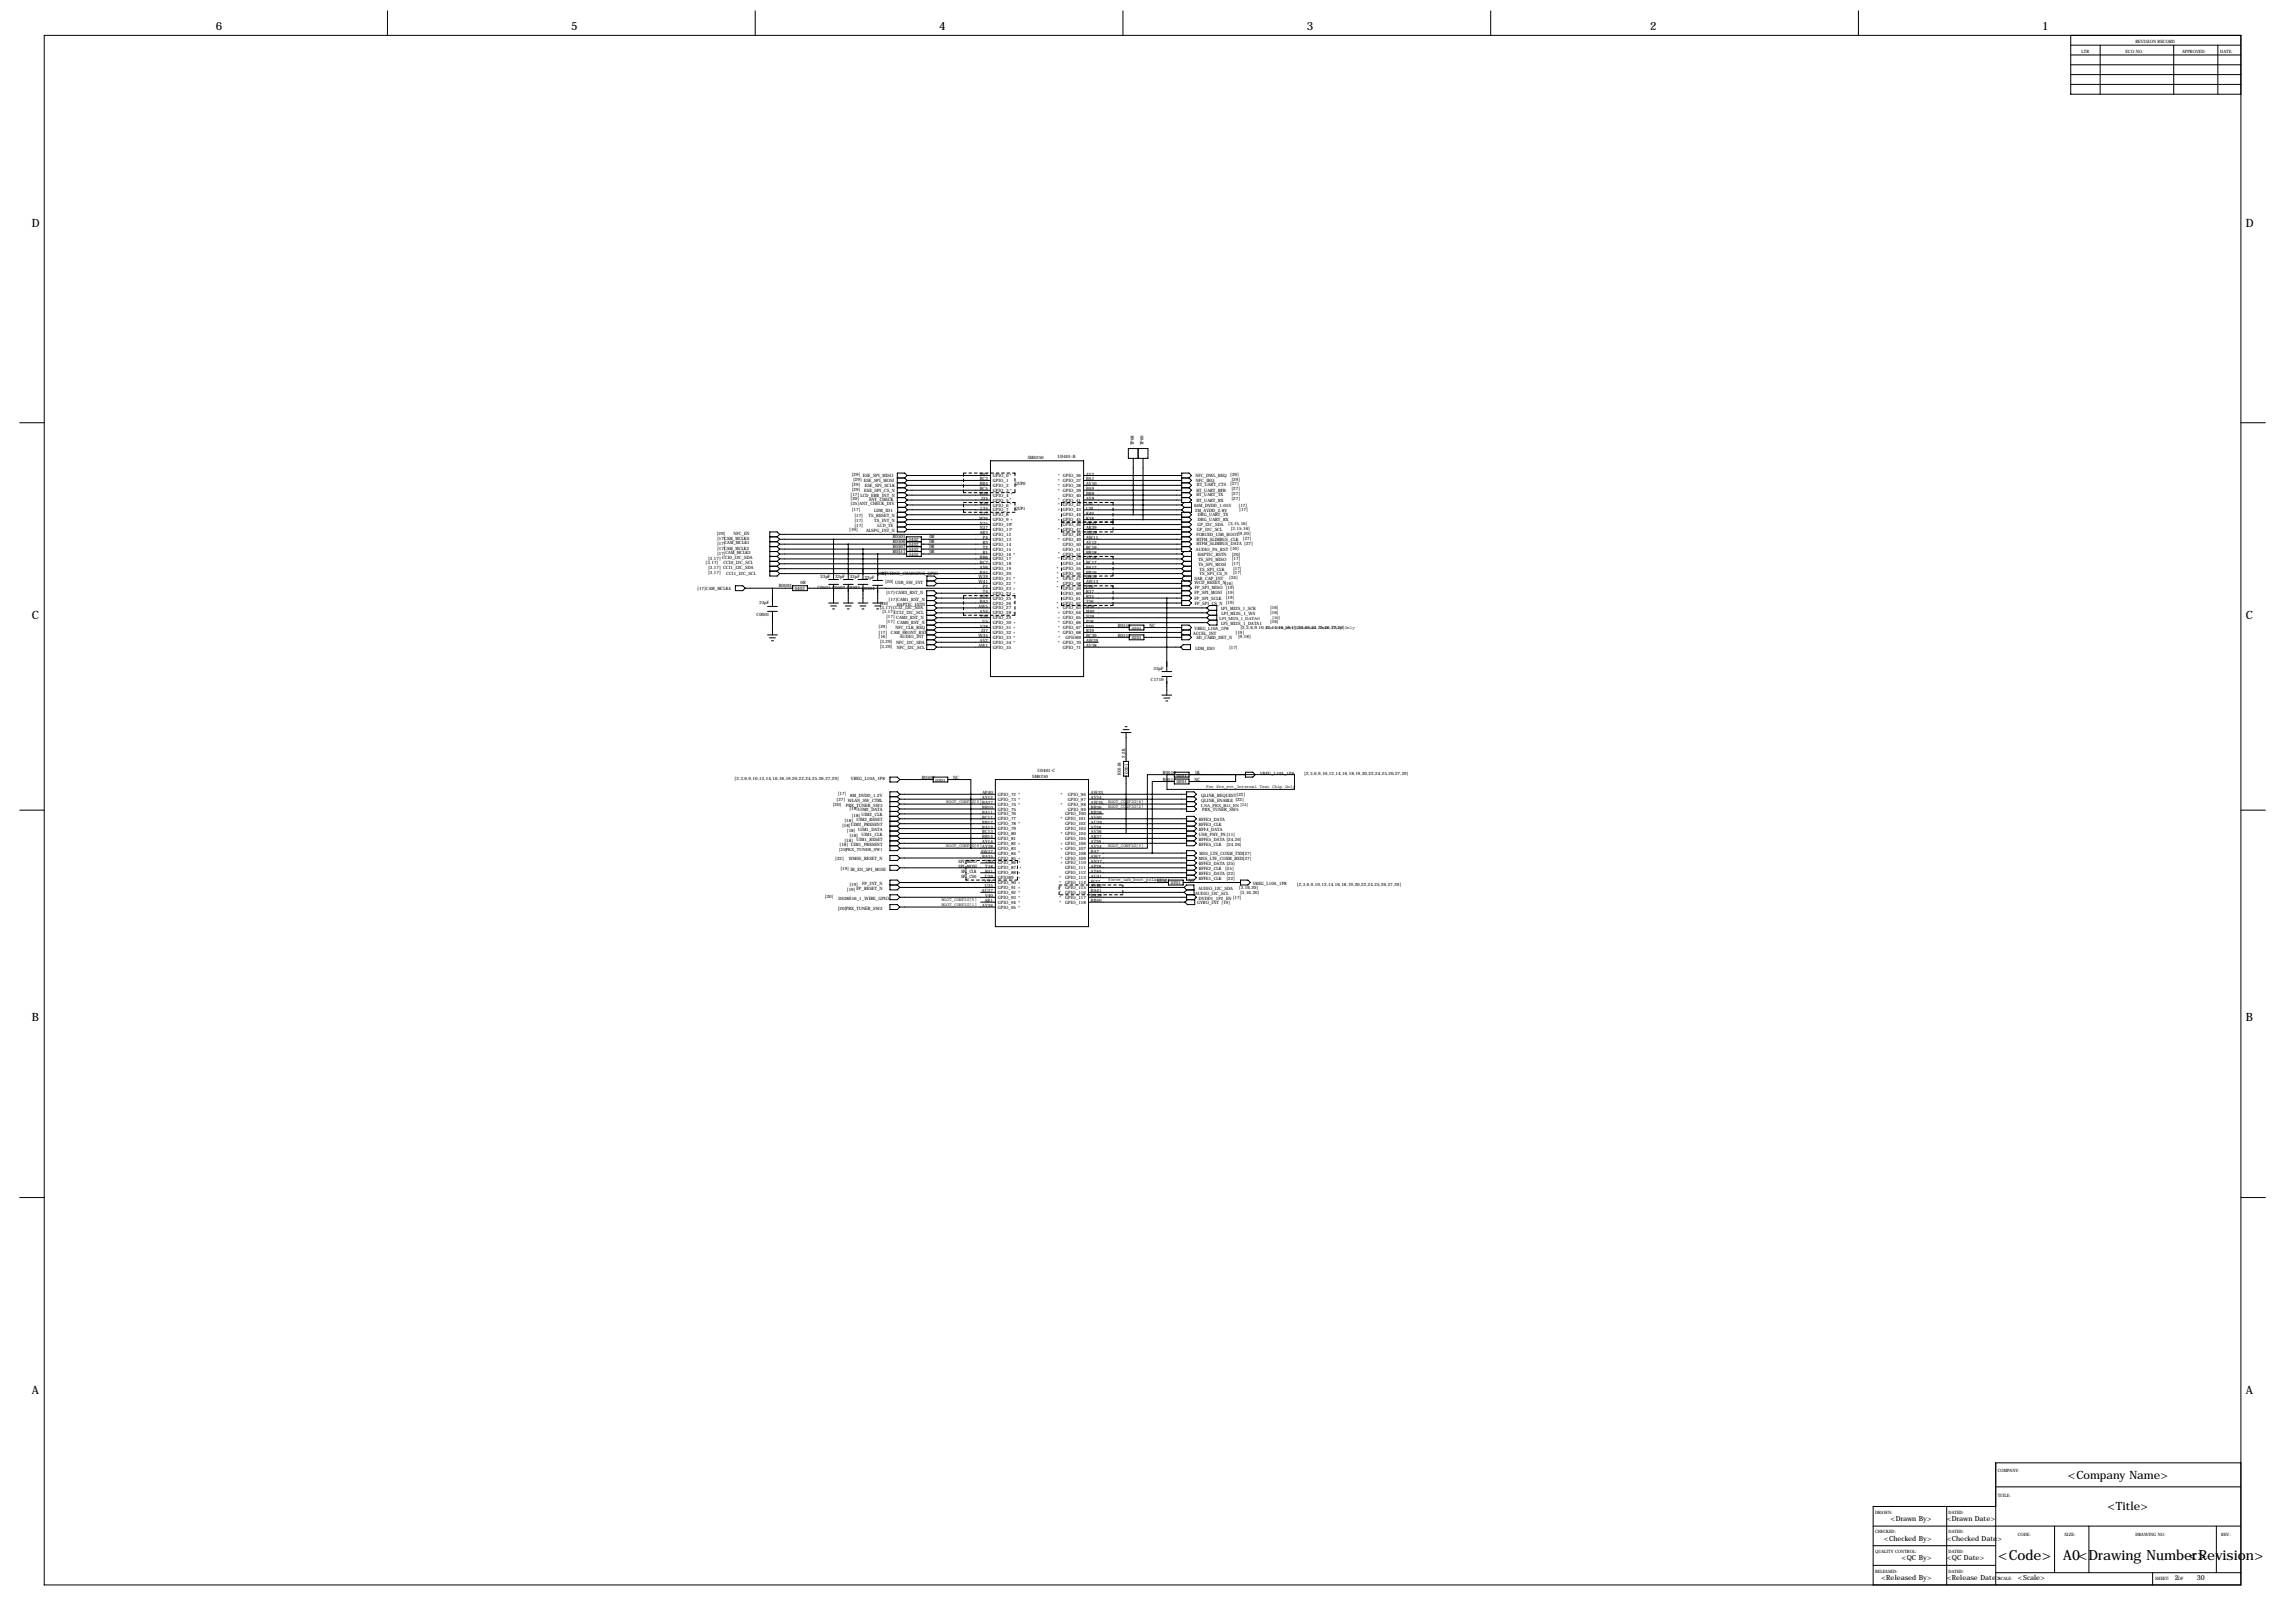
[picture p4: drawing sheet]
<svg xmlns="http://www.w3.org/2000/svg" width="1189mm" height="841mm" viewBox="0 0 1189 841" stroke-linecap="round" stroke-linejoin="round" font-family="sans-serif">
<defs><g id="words">
<g font-size="7.3">
<text x="1035" y="808">&lt;Code&gt;</text>
<text x="1069" y="808">A0&lt;Drawing Number&gt;</text>
<text x="1133" y="808">&lt;Revision&gt;</text>
</g>
<g font-size="5.9">
<text x="112" y="16">6</text>
<text x="296" y="16">5</text>
<text x="486" y="16">4</text>
<text x="677" y="16">3</text>
<text x="855" y="16">2</text>
<text x="1058" y="16">1</text>
<text x="17" y="117">D</text>
<text x="1163" y="117">D</text>
<text x="17" y="321">C</text>
<text x="1163" y="321">C</text>
<text x="17" y="529">B</text>
<text x="1163" y="529">B</text>
<text x="17" y="722">A</text>
<text x="1163" y="722">A</text>
<text x="1071" y="766">&lt;Company Name&gt;</text>
<text x="1092" y="782">&lt;Title&gt;</text>
</g>
<g font-size="3.6">
<text x="979" y="788">&lt;Drawn By&gt;</text>
<text x="1008" y="788">&lt;Drawn Date&gt;</text>
<text x="976" y="798">&lt;Checked By&gt;</text>
<text x="1008" y="798">&lt;Checked Date&gt;</text>
<text x="985" y="808">&lt;QC By&gt;</text>
<text x="1008" y="808">&lt;QC Date&gt;</text>
<text x="974" y="818">&lt;Released By&gt;</text>
<text x="1008" y="818">&lt;Release Date&gt;</text>
<text x="1045" y="818">&lt;Scale&gt;</text>
<text x="1127" y="818">2</text>
<text x="1138" y="818">30</text>
</g>
<g font-size="2.3">
<text x="1106" y="22">REVISION RECORD</text>
<text x="1078" y="27">LTR</text>
<text x="1101" y="27">ECO NO:</text>
<text x="1130" y="27">APPROVED:</text>
<text x="1150" y="27">DATE:</text>
<text x="587" y="231" transform="rotate(-90 587 231)">TP68</text>
<text x="592" y="231" transform="rotate(-90 592 231)">TP69</text>
<text x="532" y="238">SM6250</text>
<text x="548" y="237">U0401-B</text>
<text x="441" y="247">[29] ESE_SPI_MISO</text>
<text x="441" y="252">[29]</text>
<text x="442" y="249">[29]</text>
<text x="447" y="250">ESE_SPI_MOSI</text>
<text x="508" y="246">BB2</text>
<text x="508" y="249">BC3</text>
<text x="508" y="251">BB4</text>
<text x="514" y="247">GPIO_0*</text>
<text x="514" y="250">GPIO_1</text>
<text x="526" y="251">QUP0</text>
<text x="548" y="247">* GPIO_36</text>
<text x="548" y="250">* GPIO_37</text>
<text x="563" y="246">AY2</text>
<text x="563" y="249">BA1</text>
<text x="563" y="251">AY10</text>
<text x="619" y="247">NFC_DWL_REQ</text>
<text x="619" y="250">NFC_IRQ</text>
<text x="620" y="252">BT_UART_CTS</text>
<text x="637" y="247">[29]</text>
<text x="637" y="251">[27]</text>
<text x="638" y="249">[29]</text>
<text x="441" y="257">[17] LCD_ERR_INT_N</text>
<text x="441" y="255">[29]</text>
<text x="448" y="255">ESE_SPI_CS_N</text>
<text x="448" y="252">ESE_SPI_SCLK</text>
<text x="508" y="254">BC5</text>
<text x="508" y="256">H36</text>
<text x="514" y="252">GPIO_2</text>
<text x="514" y="255">GPIO_3 *</text>
<text x="514" y="257">GPIO_4 *</text>
<text x="548" y="252">* GPIO_38</text>
<text x="548" y="255">* GPIO_39</text>
<text x="551" y="257">GPIO_40</text>
<text x="563" y="254">BA9</text>
<text x="563" y="256">BB8</text>
<text x="620" y="255">BT_UART_RFR</text>
<text x="620" y="257">BT_UART_TX</text>
<text x="638" y="254">[27]</text>
<text x="638" y="257">[27]</text>
<text x="441" y="259">[20]</text>
<text x="441" y="262">[25]ANT_CHECK_DIV</text>
<text x="450" y="260">ANT_CHECK</text>
<text x="508" y="262">K36</text>
<text x="508" y="259">J35</text>
<text x="514" y="260">GPIO_5*</text>
<text x="514" y="262">GPIO_6*</text>
<text x="548" y="260">* GPIO_41</text>
<text x="548" y="262">*</text>
<text x="551" y="262">GPIO_42</text>
<text x="563" y="259">AY8</text>
<text x="563" y="262">L41</text>
<text x="619" y="263">64M_DVDD_1.05V</text>
<text x="620" y="260">BT_UART_RX</text>
<text x="638" y="259">[27]</text>
<text x="642" y="262">[17]</text>
<text x="441" y="264">[17]</text>
<text x="443" y="268">[17]</text>
<text x="450" y="268">TS_RESET_N</text>
<text x="453" y="265">LDM_ID1</text>
<text x="507" y="269">M36</text>
<text x="508" y="264">L35</text>
<text x="508" y="267">L37</text>
<text x="514" y="265">GPIO_7</text>
<text x="514" y="267">GPIO_8</text>
<text x="514" y="270">GPIO_9 *</text>
<text x="526" y="264">QUP1</text>
<text x="548" y="265">*</text>
<text x="551" y="265">GPIO_43</text>
<text x="551" y="267">GPIO_44</text>
<text x="551" y="270">GPIO_45</text>
<text x="563" y="264">L39</text>
<text x="563" y="267">K40</text>
<text x="563" y="269">K38</text>
<text x="619" y="265">2M_AVDD_2.8V</text>
<text x="621" y="267">DBG_UART_TX</text>
<text x="621" y="270">DBG_UART_RX</text>
<text x="642" y="264">[17]</text>
<text x="440" y="275">[19]</text>
<text x="443" y="270">[17]</text>
<text x="443" y="273">[17]</text>
<text x="449" y="275">ALSPG_INT_N</text>
<text x="453" y="270">TS_INT_N</text>
<text x="455" y="273">LCD_TE</text>
<text x="508" y="272">N35</text>
<text x="508" y="274">N37</text>
<text x="514" y="273">GPIO_10*</text>
<text x="514" y="275">GPIO_11*</text>
<text x="548" y="270">*</text>
<text x="548" y="275">*</text>
<text x="551" y="273">GPIO_46</text>
<text x="551" y="275">GPIO_47</text>
<text x="563" y="272">AR41</text>
<text x="563" y="274">AR39</text>
<text x="620" y="275">GP_I2C_SCL</text>
<text x="620" y="272">GP_I2C_SDA</text>
<text x="636" y="272">[3,15,16]</text>
<text x="638" y="275">[3,15,16]</text>
<text x="371" y="277">[29]</text>
<text x="371" y="280">[17]CAM_MCLK0</text>
<text x="380" y="277">NFC_EN</text>
<text x="462" y="279">R0505</text>
<text x="462" y="281">R0506</text>
<text x="471" y="280">0402</text>
<text x="481" y="279">0R</text>
<text x="481" y="281">0R</text>
<text x="508" y="277">AR3</text>
<text x="509" y="282">R3</text>
<text x="509" y="279">P4</text>
<text x="514" y="278">GPIO_12</text>
<text x="514" y="280">GPIO_13</text>
<text x="548" y="280">* GPIO_49</text>
<text x="551" y="278">GPIO_48</text>
<text x="563" y="277">AN39</text>
<text x="563" y="279">AW11</text>
<text x="563" y="282">AV12</text>
<text x="620" y="278">FORCED_USB_BOOT</text>
<text x="620" y="280">BTFM_SLIMBUS_CLK</text>
<text x="641" y="277">[9,20]</text>
<text x="644" y="280">[27]</text>
<text x="371" y="282">[17]CAM_MCLK1</text>
<text x="371" y="285">[17]CAM_MCLK2</text>
<text x="371" y="287">[17]CAM_MCLK3</text>
<text x="462" y="286">R0511</text>
<text x="462" y="284">R0507</text>
<text x="471" y="288">0402</text>
<text x="471" y="283">0402</text>
<text x="471" y="285">0402</text>
<text x="481" y="286">0R</text>
<text x="481" y="284">0R</text>
<text x="509" y="287">R1</text>
<text x="509" y="284">T2</text>
<text x="514" y="283">GPIO_14</text>
<text x="514" y="285">GPIO_15</text>
<text x="514" y="288">GPIO_16 *</text>
<text x="548" y="287">* GPIO_52</text>
<text x="551" y="283">GPIO_50</text>
<text x="551" y="285">GPIO_51</text>
<text x="563" y="284">BC19</text>
<text x="563" y="287">BB18</text>
<text x="620" y="285">AUDIO_PA_RST [16]</text>
<text x="620" y="282">BTFM_SLIMBUS_DATA [27]</text>
<text x="620" y="288">HAPTIC_RSTN</text>
<text x="366" y="292">[3,17]</text>
<text x="367" y="290">[3,17] CCI0_I2C_SDA</text>
<text x="375" y="292">CCI0_I2C_SCL</text>
<text x="508" y="289">BB6</text>
<text x="508" y="292">BC7</text>
<text x="514" y="290">GPIO_17</text>
<text x="514" y="293">GPIO_18</text>
<text x="548" y="290">*</text>
<text x="551" y="290">GPIO_53</text>
<text x="551" y="293">GPIO_54</text>
<text x="563" y="289">AY18</text>
<text x="563" y="292">BC17</text>
<text x="621" y="291">TS_SPI_MISO</text>
<text x="621" y="293">TS_SPI_MOSI</text>
<text x="638" y="288">[20]</text>
<text x="638" y="290">[17]</text>
<text x="638" y="293">[17]</text>
<text x="367" y="295">[3,17] CCI1_I2C_SDA</text>
<text x="367" y="297">[3,17]</text>
<text x="376" y="298">CCI1_I2C_SCL</text>
<text x="425" y="299">33pF</text>
<text x="433" y="299">33pF</text>
<text x="440" y="299">33pF</text>
<text x="448" y="300">33pF</text>
<text x="455" y="298">[20]</text>
<text x="457" y="298">REVERSE_CHARGING_GPIO</text>
<text x="507" y="300">W39</text>
<text x="508" y="295">AY6</text>
<text x="508" y="297">BA5</text>
<text x="514" y="295">GPIO_19</text>
<text x="514" y="298">GPIO_20</text>
<text x="547" y="295">*</text>
<text x="547" y="298">*</text>
<text x="551" y="295">GPIO_55</text>
<text x="551" y="298">GPIO_56</text>
<text x="563" y="295">BA17</text>
<text x="563" y="297">BB16</text>
<text x="563" y="300">BA15</text>
<text x="621" y="296">TS_SPI_CLK</text>
<text x="621" y="298">TS_SPI_CS_N</text>
<text x="639" y="295">[17]</text>
<text x="639" y="297">[17]</text>
<text x="361" y="305">[17]CAM_MCLK4</text>
<text x="403" y="304">R0003</text>
<text x="412" y="306">0402</text>
<text x="415" y="303">0R</text>
<text x="424" y="305">C0501 C0502 C0503 C0504</text>
<text x="458" y="302">[20] USB_SW_INT</text>
<text x="507" y="302">W41</text>
<text x="509" y="305">P2</text>
<text x="514" y="300">GPIO_21 *</text>
<text x="514" y="303">GPIO_22 *</text>
<text x="514" y="306">GPIO_23 *</text>
<text x="547" y="301">*</text>
<text x="547" y="303">*</text>
<text x="547" y="305">*</text>
<text x="551" y="306">GPIO_59</text>
<text x="551" y="300">GPIO_57</text>
<text x="551" y="303">GPIO_58</text>
<text x="563" y="302">AW13</text>
<text x="563" y="305">P36</text>
<text x="619" y="302">WCD_RESET_N[16]</text>
<text x="619" y="300">SAR_CAP_INT</text>
<text x="619" y="305">FP_SPI_MISO [19]</text>
<text x="637" y="300">[24]</text>
<text x="459" y="308">[17] CAM3_RST_N</text>
<text x="460" y="311">[17]CAM1_RST_N</text>
<text x="508" y="310">AT2</text>
<text x="509" y="307">T4</text>
<text x="514" y="308">GPIO_24 *</text>
<text x="514" y="311">GPIO_25</text>
<text x="551" y="308">GPIO_60</text>
<text x="551" y="311">GPIO_61</text>
<text x="563" y="307">R37</text>
<text x="563" y="310">R35</text>
<text x="619" y="308">FP_SPI_MOSI</text>
<text x="619" y="311">FP_SPI_SCLK</text>
<text x="635" y="308">[19]</text>
<text x="635" y="310">[19]</text>
<text x="393" y="313">33pF</text>
<text x="456" y="315">[3,17]CCI2_I2C_SDA</text>
<text x="456" y="313">[20]</text>
<text x="457" y="318">[3,17]CCI2_I2C_SCL</text>
<text x="465" y="314">HAPTIC_INTN</text>
<text x="507" y="315">AW5</text>
<text x="508" y="312">BA3</text>
<text x="508" y="317">AY4</text>
<text x="514" y="313">GPIO_26 *</text>
<text x="514" y="316">GPIO_27</text>
<text x="547" y="313">*</text>
<text x="547" y="316">*</text>
<text x="551" y="313">GPIO_62</text>
<text x="551" y="316">GPIO_63</text>
<text x="563" y="312">T36</text>
<text x="563" y="315">M38</text>
<text x="563" y="317">M40</text>
<text x="619" y="313">FP_SPI_CS_N</text>
<text x="633" y="316">LPI_MI2S_1_SCK</text>
<text x="635" y="313">[19]</text>
<text x="658" y="318">[16]</text>
<text x="658" y="315">[16]</text>
<text x="392" y="319">C0001</text>
<text x="459" y="320">[17] CAM2_RST_N</text>
<text x="459" y="323">[17] CAM0_RST_N</text>
<text x="508" y="320">V36</text>
<text x="509" y="323">U5</text>
<text x="514" y="318">GPIO_28 *</text>
<text x="514" y="321">GPIO_29</text>
<text x="514" y="323">GPIO_30 *</text>
<text x="548" y="318">* GPIO_64</text>
<text x="548" y="321">* GPIO_65</text>
<text x="548" y="323">* GPIO_66</text>
<text x="563" y="320">N39</text>
<text x="563" y="323">P38</text>
<text x="632" y="321">LPI_MI2S_1_DATA0</text>
<text x="633" y="324">LPI_MI2S_1_DATA1</text>
<text x="633" y="318">LPI_MI2S_1_WS</text>
<text x="658" y="323">[16]</text>
<text x="659" y="321">[16]</text>
<text x="455" y="328">[17]</text>
<text x="455" y="325">[29]</text>
<text x="462" y="329">CAM_FRONT_RST</text>
<text x="464" y="326">NFC_CLK_REQ</text>
<text x="508" y="325">V38</text>
<text x="508" y="328">J37</text>
<text x="514" y="326">GPIO_31 *</text>
<text x="514" y="328">GPIO_32</text>
<text x="525" y="329">*</text>
<text x="548" y="326">* GPIO_67</text>
<text x="548" y="328">* GPIO_68</text>
<text x="563" y="325">P40</text>
<text x="563" y="328">R39</text>
<text x="579" y="330">R0514</text>
<text x="579" y="325">R0516</text>
<text x="586" y="326">0201</text>
<text x="595" y="325">NC</text>
<text x="618" y="329">ACCEL_INT</text>
<text x="619" y="326">VREG_L10A_1P8</text>
<text x="640" y="328">[19]</text>
<text x="643" y="326">[2,3,6,9,10,12,14,16,18,19,20,22,24,25,26,27,29]</text>
<text x="656" y="326">For Pre_evt_Internal Test Chip Only</text>
<text x="455" y="330">[16]</text>
<text x="456" y="333">[3,29]</text>
<text x="456" y="336">[3,29]</text>
<text x="464" y="333">NFC_I2C_SDA</text>
<text x="466" y="331">AUDIO_INT</text>
<text x="507" y="335">AW1</text>
<text x="507" y="330">W35</text>
<text x="508" y="333">AV2</text>
<text x="514" y="331">GPIO_33 *</text>
<text x="514" y="333">GPIO_34 *</text>
<text x="548" y="334">* GPIO_70</text>
<text x="548" y="331">*</text>
<text x="552" y="331">GPIO69</text>
<text x="563" y="330">BC39</text>
<text x="563" y="333">AW39</text>
<text x="563" y="335">AV38</text>
<text x="586" y="331">0201</text>
<text x="620" y="331">SD_CARD_DET_N</text>
<text x="641" y="330">[9,18]</text>
<text x="465" y="336">NFC_I2C_SCL</text>
<text x="514" y="336">GPIO_35</text>
<text x="551" y="336">GPIO_71</text>
<text x="619" y="337">LDM_IDO</text>
<text x="637" y="336">[17]</text>
<text x="598" y="347">33pF</text>
<text x="596" y="353">C1719</text>
<text x="583" y="393" transform="rotate(-90 583 393)">2.2K</text>
<text x="537" y="400">U0401-C</text>
<text x="581" y="402" transform="rotate(-90 581 402)">R0518</text>
<text x="584" y="401" transform="rotate(-90 584 401)">0201</text>
<text x="602" y="401">R0510</text>
<text x="619" y="401">1K</text>
<text x="653" y="401">VREG_L10A_1P8</text>
<text x="676" y="402">[2,3,6,9,10,12,14,16,18,19,20,22,24,25,26,27,29]</text>
<text x="381" y="404">[2,3,6,9,10,12,14,16,18,19,20,22,24,25,26,27,29]</text>
<text x="441" y="404">VREG_L10A_1P8</text>
<text x="477" y="404">R0509</text>
<text x="485" y="405">0201</text>
<text x="494" y="403">NC</text>
<text x="535" y="403">SM6250</text>
<text x="602" y="405">R0517</text>
<text x="610" y="406">0201</text>
<text x="610" y="402">0201</text>
<text x="619" y="404">NC</text>
<text x="434" y="412">[17]</text>
<text x="440" y="413">8M_DVDD_1.2V</text>
<text x="509" y="414">AY12</text>
<text x="509" y="411">AP40</text>
<text x="517" y="412">GPIO_72 *</text>
<text x="549" y="412">*</text>
<text x="553" y="412">GPIO_96</text>
<text x="565" y="411">AW33</text>
<text x="565" y="414">AY34</text>
<text x="622" y="413">QLINK_REQUEST[22]</text>
<text x="625" y="408">For Pre_evt_Internal Test Chip Only</text>
<text x="431" y="418">[20]</text>
<text x="433" y="415">[27] WLAN_SW_CTRL</text>
<text x="438" y="418">PRX_TUNER_SW3</text>
<text x="440" y="419">[18]</text>
<text x="490" y="416">BOOT_CONFIG[0]</text>
<text x="509" y="416">BA37</text>
<text x="509" y="419">BB10</text>
<text x="517" y="415">GPIO_73 *</text>
<text x="517" y="417">GPIO_74 *</text>
<text x="517" y="420">GPIO_75</text>
<text x="549" y="418">*</text>
<text x="553" y="415">GPIO_97</text>
<text x="553" y="417">GPIO_98</text>
<text x="553" y="420">GPIO_99</text>
<text x="565" y="416">AW35</text>
<text x="565" y="419">BB36</text>
<text x="574" y="416">BOOT_CONFIG[4]</text>
<text x="574" y="418">BOOT_CONFIG[2]</text>
<text x="622" y="415">QLINK_ENABLE [22]</text>
<text x="622" y="418">LNA_PRX_B41_EN [24]</text>
<text x="623" y="420">PRX_TUNER_SW5</text>
<text x="437" y="426">[18]</text>
<text x="441" y="423">[18] UIM2_CLK</text>
<text x="444" y="425">UIM2_RESET</text>
<text x="445" y="420">UIM2_DATA</text>
<text x="509" y="422">BA11</text>
<text x="509" y="424">BC11</text>
<text x="517" y="422">GPIO_76</text>
<text x="517" y="425">GPIO_77</text>
<text x="549" y="425">* GPIO_101</text>
<text x="552" y="422">GPIO_100</text>
<text x="565" y="422">BB38</text>
<text x="565" y="424">AV40</text>
<text x="621" y="425">RFFE3_DATA</text>
<text x="436" y="428">[18]UIM2_PRESENT</text>
<text x="439" y="431">[18] UIM1_DATA</text>
<text x="509" y="427">BB12</text>
<text x="509" y="429">BA13</text>
<text x="509" y="432">BC13</text>
<text x="517" y="427">GPIO_78 *</text>
<text x="517" y="430">GPIO_79</text>
<text x="552" y="427">GPIO_102</text>
<text x="552" y="430">GPIO_103</text>
<text x="565" y="427">AU39</text>
<text x="565" y="429">AT38</text>
<text x="565" y="432">AV36</text>
<text x="621" y="428">RFFE3_CLK</text>
<text x="621" y="430">RFF4_DATA</text>
<text x="437" y="436">[18]</text>
<text x="440" y="433">[18]</text>
<text x="444" y="436">UIM1_RESET</text>
<text x="446" y="433">UIM1_CLK</text>
<text x="509" y="434">BB14</text>
<text x="509" y="437">AY14</text>
<text x="517" y="433">GPIO_80</text>
<text x="517" y="435">GPIO_81</text>
<text x="517" y="438">GPIO_82 *</text>
<text x="549" y="433">* GPIO_104</text>
<text x="549" y="438">* GPIO_106</text>
<text x="552" y="435">GPIO_105</text>
<text x="565" y="434">AR37</text>
<text x="565" y="437">AT36</text>
<text x="621" y="433">USB_PHY_PS[11]</text>
<text x="621" y="436">RFFE5_DATA [24,26]</text>
<text x="435" y="441">[20]PRX_TUNER_SW1</text>
<text x="435" y="438">[18] UIM1_PRESENT</text>
<text x="490" y="439">BOOT_CONFIG[6]</text>
<text x="508" y="442">AW37</text>
<text x="509" y="439">AY38</text>
<text x="517" y="440">GPIO_83</text>
<text x="517" y="443">GPIO_84 *</text>
<text x="549" y="441">* GPIO_107</text>
<text x="552" y="443">GPIO_108</text>
<text x="565" y="439">AV34</text>
<text x="565" y="442">BA7</text>
<text x="574" y="439">BOOT_CONFIG[3]</text>
<text x="621" y="438">RFFE5_CLK</text>
<text x="621" y="443">MSS_LTE_COXM_TXD[27]</text>
<text x="635" y="438">[24,26]</text>
<text x="433" y="445">[22]</text>
<text x="440" y="446">WMSS_RESET_N</text>
<text x="497" y="450">SPI_MOSI</text>
<text x="497" y="447">SPI_MISO</text>
<text x="509" y="444">BA35</text>
<text x="510" y="450">T38</text>
<text x="510" y="447">T40</text>
<text x="517" y="445">GPIO_85</text>
<text x="517" y="448">GPIO_86</text>
<text x="528" y="446">*</text>
<text x="528" y="448">*</text>
<text x="549" y="445">* GPIO_109</text>
<text x="549" y="448">* GPIO_110</text>
<text x="565" y="444">AW7</text>
<text x="565" y="447">AN37</text>
<text x="565" y="450">AP38</text>
<text x="621" y="446">MSS_LTE_COXM_RXD[27]</text>
<text x="621" y="448">RFFE2_DATA [25]</text>
<text x="435" y="451">[19] IR_EN_SPI_MOSI</text>
<text x="498" y="452">SPI_CLK</text>
<text x="498" y="455">SPI_CS0</text>
<text x="510" y="455">U39</text>
<text x="510" y="452">R41</text>
<text x="517" y="450">GPIO_87</text>
<text x="517" y="453">GPIO_88</text>
<text x="517" y="455">GPIO89</text>
<text x="528" y="453">*</text>
<text x="528" y="456">*</text>
<text x="528" y="451">*</text>
<text x="549" y="455">*</text>
<text x="552" y="450">GPIO_111</text>
<text x="552" y="453">GPIO_112</text>
<text x="552" y="455">GPIO_113</text>
<text x="565" y="452">AT40</text>
<text x="565" y="455">AU41</text>
<text x="621" y="451">RFFE2_CLK</text>
<text x="621" y="453">RFFE1_DATA [22]</text>
<text x="621" y="456">RFFE1_CLK</text>
<text x="635" y="451">[25]</text>
<text x="635" y="456">[22]</text>
<text x="439" y="461">[19] FP_RESET_N</text>
<text x="440" y="459">[19]</text>
<text x="447" y="458">FP_INT_N</text>
<text x="510" y="457">U37</text>
<text x="510" y="460">U35</text>
<text x="517" y="458">GPIO_90 *</text>
<text x="517" y="460">GPIO_91</text>
<text x="528" y="461">*</text>
<text x="549" y="458">*</text>
<text x="549" y="460">*</text>
<text x="552" y="458">GPIO_114</text>
<text x="552" y="460">GPIO_115</text>
<text x="565" y="457">W37</text>
<text x="565" y="460">AY40</text>
<text x="574" y="456">force_usb_boot_polarity</text>
<text x="599" y="457">R0501</text>
<text x="607" y="458">0201</text>
<text x="616" y="457">NC</text>
<text x="621" y="461">AUDIO_I2C_SDA</text>
<text x="642" y="461">[3,16,20]</text>
<text x="649" y="458">VREG_L10A_1P8</text>
<text x="672" y="459">[2,3,6,9,10,12,14,16,18,19,20,22,24,25,26,27,29]</text>
<text x="427" y="465">[20]</text>
<text x="434" y="466">DS28E16_1_WIRE_GPIO</text>
<text x="488" y="467">BOOT_CONFIG[5]</text>
<text x="509" y="462">AU37</text>
<text x="510" y="467">AR1</text>
<text x="510" y="465">V40</text>
<text x="517" y="463">GPIO_92 *</text>
<text x="517" y="466">GPIO_93 *</text>
<text x="549" y="463">*</text>
<text x="549" y="466">*</text>
<text x="552" y="463">GPIO_116</text>
<text x="552" y="466">GPIO_117</text>
<text x="565" y="462">BA41</text>
<text x="565" y="465">BA39</text>
<text x="565" y="467">BB40</text>
<text x="619" y="464">AUDIO_I2C_SCL</text>
<text x="621" y="466">DVDD1_1P2_EN [17]</text>
<text x="642" y="463">[3,16,20]</text>
<text x="434" y="471">[20]PRX_TUNER_SW2</text>
<text x="488" y="469">BOOT_CONFIG[1]</text>
<text x="509" y="470">AY36</text>
<text x="517" y="468">GPIO_94 *</text>
<text x="517" y="471">GPIO_95 *</text>
<text x="549" y="468">*</text>
<text x="552" y="468">GPIO_118</text>
<text x="620" y="468">GYRO_INT [19]</text>
<text x="1035" y="763">COMPANY:</text>
<text x="1035" y="775">TITLE:</text>
<text x="971" y="784">DRAWN:</text>
<text x="1009" y="784">DATED:</text>
<text x="971" y="794">CHECKED:</text>
<text x="1009" y="794">DATED:</text>
<text x="1045" y="796">CODE:</text>
<text x="1069" y="796">SIZE:</text>
<text x="1106" y="796">DRAWING NO:</text>
<text x="1151" y="796">REV:</text>
<text x="971" y="804">QUALITY CONTROL:</text>
<text x="1009" y="804">DATED:</text>
<text x="971" y="815">RELEASED:</text>
<text x="1009" y="815">DATED:</text>
<text x="1035" y="818">SCALE:</text>
<text x="1116" y="818">SHEET:</text>
<text x="1128" y="818">OF</text>
</g>
</g></defs>
<g fill="none" stroke="#000" stroke-width=".52">
<path d="M23 18h1138v803h-1138zM201 6v12M391 6v12M582 6v12M772 6v12M963 6v12M1073 18v31h88M1073 34h88M1073 23h88M1073 28h88M1073 39h88M1088 23v26"/>
<path d="M1126 23v26M1149 23v26M1073 44h88M10 219h13M1161 219h13M513 239h48v111h-48zM585 232h10v5h-10zM587 237v30M590 232v5M592 237v32M465 248h4M465 250h4"/>
<path d="M465 253h4M465 255h4M465 258h4M469 248l1 1M469 250l1 1M469 253l1 1M469 255l1 1M469 258l1 1M470 246h43M470 249h43M470 251h43M470 254h43"/>
<path d="M470 256h43M470 259h43M470 246l-1-1h-4v15h4l1 2M470 246l-1 2M470 249l-1 1M470 251l-1 2M470 254l-1 1M470 256l-1 2M470 259l-1 1M561 246h51M561 249h51M561 251h51"/>
<path d="M561 254h51M561 256h51M561 259h51M612 248h4M612 250h4M612 253h4M612 255h4M612 258h4M616 248l1-2-1-1h-4v15h5v5h-5v21h5v15h-5v13h4l1-2-1-1M616 248l1 1-1 1M616 250l1 1-1 2M616 253l1 1-1 1"/>
<path d="M616 255l1 1-1 2M616 258l1 1-1 1M399 278h4M403 278l1 1M404 277h109M404 279h66M404 277l-1-1h-4v22h4l1-1M404 277l-1 1M404 279l-1 2M432 279v21M465 268h4M465 270h4"/>
<path d="M465 273h4M465 260v5M469 265l1 2M469 268l1 1M469 270l1 2M469 273l1 1M469 263h-4M469 263l1 1M470 278h7v10h-7zM470 267h43M470 269h43M470 272h43"/>
<path d="M470 274h43M470 267l-1 1M470 269l-1 1M470 272l-1 1M470 262h43M470 262l-1 1M470 264h43M470 264l-1 1h-4v11h4l1-2M477 279h36M561 262h51M561 264h51M561 267h51"/>
<path d="M561 269h51M561 272h51M561 274h51M561 277h51M561 279h51M612 278h4M612 268h4M612 262l1 1M612 270h4M612 264l1 1M612 273h4M612 276h4"/>
<path d="M613 260l-1 2M613 263l-1 1M613 263h4M616 265l1 2-1 1M616 268l1 1-1 1M616 270l1 2-1 1M616 273l1 1-1 2M616 276l1 1-1 1M616 278l1 1-1 2M399 286h4M399 288h4M399 281h4"/>
<path d="M399 283h4M399 291h4M399 293h4M399 296h4M403 281l1 1M403 283l1 1M403 286l1 1M403 288l1 1M403 291l1 1M403 293l1 2M403 296l1 1M404 287h66"/>
<path d="M404 282h66M404 284h66M404 289h109M404 292h109M404 295h109M404 297h109M404 282l-1 1M404 284l-1 2M404 287l-1 1M404 289l-1 2M404 292l-1 1M404 295l-1 1"/>
<path d="M439 282v18M447 284v16M455 287v14M470 286h7M470 281h7M470 283h7M477 287h36M477 282h36M477 284h36M485 300h28M485 300l-1-2h-4v5h4l1-1M485 300l-1 1"/>
<path d="M561 287h51M561 282h51M561 284h51M561 289h51M561 292h51M561 295h51M561 297h51M561 300h51M612 281h4M612 283h4M612 297l1 1M612 300l1 1"/>
<path d="M612 287l1 1M612 289l1 2M612 292l1 1M612 295l1 1M613 288h4M613 286l-1 1M613 288l-1 1M613 291h4M613 293h4M613 296h4M613 298h4M613 298l-1 2"/>
<path d="M613 291l-1 1M613 293l-1 2M613 296l-1 1M616 281l1 1-1 1M616 283l1 1-1 2M381 303h4l1 2-1 1h-4zM386 305h25M398 317h5M398 314h5M400 305v9M400 317v12M411 303h7v3h-7z"/>
<path d="M418 305h95M429 303h5M429 300h5M429 312h5M430 314h3M431 315h1M432 303v9M437 303h5M437 300h5M437 312h5M438 314h3M439 315h1"/>
<path d="M439 303v9M444 303h6M444 300h6M444 312h6M446 314h3M447 315h1M447 303v9M452 303h5M452 301h5M452 312h5M453 314h3M454 315h1"/>
<path d="M455 303v9M480 311h4M480 314h4M480 309h4M480 316h4M480 319h4M480 301h4M484 311l1 1M484 309l1 1M484 314l1 1M484 316l1 1M484 319l1 1"/>
<path d="M484 301l1 1M485 312h28M485 312l-1 2M485 307h28M485 310h28M485 315h28M485 317h28M485 320h28M485 307l-1-1h-4v30h4l1-1M485 307l-1 2M485 310l-1 1M485 315l-1 1"/>
<path d="M485 317l-1 2M485 320l-1 1M485 302h28M561 302h51M561 305h51M561 307h51M561 310h51M561 312h51M561 315h64M561 317h64M561 320h64M604 310v38"/>
<path d="M612 303h4M612 306h4M612 309h4M612 311h4M616 301l1 1-1 1M616 303l1 2-1 1M616 306l1 1-1 2M616 309l1 1-1 1M625 317l1 2h4v5h-3l-2-1M625 315l2-1h3v2h-4l-1 1M625 320l2 1M625 315l2 1"/>
<path d="M627 319l-2 1M630 316v3M398 329h5M399 330h3M400 332h1M480 329h4M480 331h4M480 324h4M480 326h4M480 321h4M480 334h4M484 321l1 2"/>
<path d="M484 324l1 1M484 329l1 1M484 331l1 2M484 334l1 1M484 326l1 2M485 323h28M485 325h28M485 328h28M485 330h28M485 333h28M485 335h28M485 323l-1 1"/>
<path d="M485 325l-1 1M485 330l-1 1M485 333l-1 1M485 328l-1 1M561 323h64M561 325h24M561 328h51M561 330h24M561 333h8M561 335h51M585 324h8v2h-8zM585 329h8v2h-8z"/>
<path d="M593 325h19M593 330h19M612 335l1-1h4v2h-4zM612 328l1 1M613 326l-1 2M616 326l1-1-1-1h-4v2h5v3h-5v2h4l1-1-1-1M627 321h3M627 321l-2 2M602 350h5M602 348h5M604 350v10M581 379h5"/>
<path d="M582 378h3M583 376h1M583 379v15M602 360h5M603 362h3M604 363h1M582 394h3v8h-3zM608 400h8v3h-8zM645 400h4l1 1-1 2h-4zM10 420h13M461 403h4l1 1-1 1h-4zM461 413h4"/>
<path d="M461 415h4M461 418h4M465 413l1 1M465 415l1 1M465 418l1 1M466 404h17M466 411h50M466 414h50M466 416h50M466 419h50M466 411l-1-1h-4v31h4l1-2M466 411l-1 2"/>
<path d="M466 414l-1 1M466 416l-1 2M466 419l-1 1M483 403h8v2h-8zM491 404h12v35M516 404h48v76h-48zM564 411h51M564 414h51M564 416h51M564 419h51M583 402v30M608 405h-11v37"/>
<path d="M608 401h-14v38h-30M608 404h8v2h-8zM615 413h3M615 415h3M615 418h3M616 401h29M618 413l2-2-2-1h-3v10h3l2-1-2-1M618 413l2 1-2 1M618 415l2 1-2 2M640 401v4h-24M1161 420h13M461 420h4"/>
<path d="M461 423h4M461 425h4M461 428h4M461 430h4M461 433h4M461 436h4M461 438h4M465 420l1 2M465 423l1 1M465 425l1 2M465 428l1 1M465 430l1 2"/>
<path d="M465 433l1 1M465 436l1 1M465 438l1 1M466 422h50M466 424h50M466 427h50M466 429h50M466 432h50M466 434h50M466 437h50M466 439h50M466 422l-1 1"/>
<path d="M466 424l-1 1M466 427l-1 1M466 429l-1 1M466 432l-1 1M466 434l-1 2M466 437l-1 1M564 422h8M564 424h51M564 427h51M564 429h51M564 432h51M564 434h51"/>
<path d="M564 437h51M615 425h3M615 428h3M615 430h3M615 433h3M615 436h3M618 430l2 2-2 1M618 425l2-1-2-1h-3v15h3l2-1-2-1M618 425l2 2-2 1M618 428l2 1-2 1M618 433l2 1-2 2M461 458h4"/>
<path d="M461 443h4l1 1-1 2h-4zM461 448h4l1 2-1 1h-4zM465 458l1 2M466 444h50M466 450h50M466 457h50M466 460h50M466 457l-1-1h-4v5h4l1-1M466 457l-1 1M508 442h8M508 447h8M508 452h8"/>
<path d="M508 455h8M564 442h51M564 444h51M564 447h51M564 450h51M564 452h51M564 455h51M564 457h41M564 460h49M605 456h8v2h-8zM613 457h30M613 460l2-2h3v3"/>
<path d="M613 460l2 1h4v2h-4v3h4v3h-4l-1-2M615 443h3M615 446h3M615 448h3M615 451h3M615 453h3M618 443l2-1-2-1h-3v15h3l2-1-2-2M618 443l2 1-2 2M618 446l2 1-2 1M618 448l2 2-2 1M618 451l2 1-2 1M643 456h3l2 1-2 1h-3z"/>
<path d="M461 463h4l1 2-1 1h-4zM461 469h4l1 1-1 1h-4zM466 465h50M466 470h50M508 462h8M508 467h8M564 462h49M564 465h51M564 467h50M613 462l2 1M615 461l-2 1M615 466l-1 1"/>
<path d="M618 463l2 2-2 1M10 620h13M1161 620h13M1161 758h-127v63M1034 770h127M970 790h191M1008 780v41M1034 780h-64v41M1064 790v25M1082 790v25M1148 790v25M970 801h64"/>
<path d="M970 811h64M1034 815h127M1115 815v6"/>
</g>
<path d="M605 409v-8M605 401h66M671 401v8M671 409h-66" fill="none" stroke="#000" stroke-width=".52" stroke-dasharray=".4 .4"/>
<g fill="none" stroke="#000" stroke-width=".52" stroke-dasharray="1.4 1.4">
<path d="M499 245h27M499 255v-10M526 245v10M526 255h-27M499 260h27M499 265v-5M526 260v5M526 265h-27M550 260h27M550 270v-10M550 270h27M550 276v-6"/>
<path d="M577 260v10M577 270h-27M577 270v6M577 276h-27M550 288h27M550 298v-10M577 288v10M577 298h-27M499 309h27M499 319v-10M526 309v10M526 319h-27"/>
<path d="M550 303h27M550 314v-11M577 303v11M577 314h-27M500 446h27M500 456v-10M527 446v10M527 456h-27M549 458h33M582 458v5M549 463v-5M582 463h-33"/>
</g>
<use href="#words"/>
</svg>
